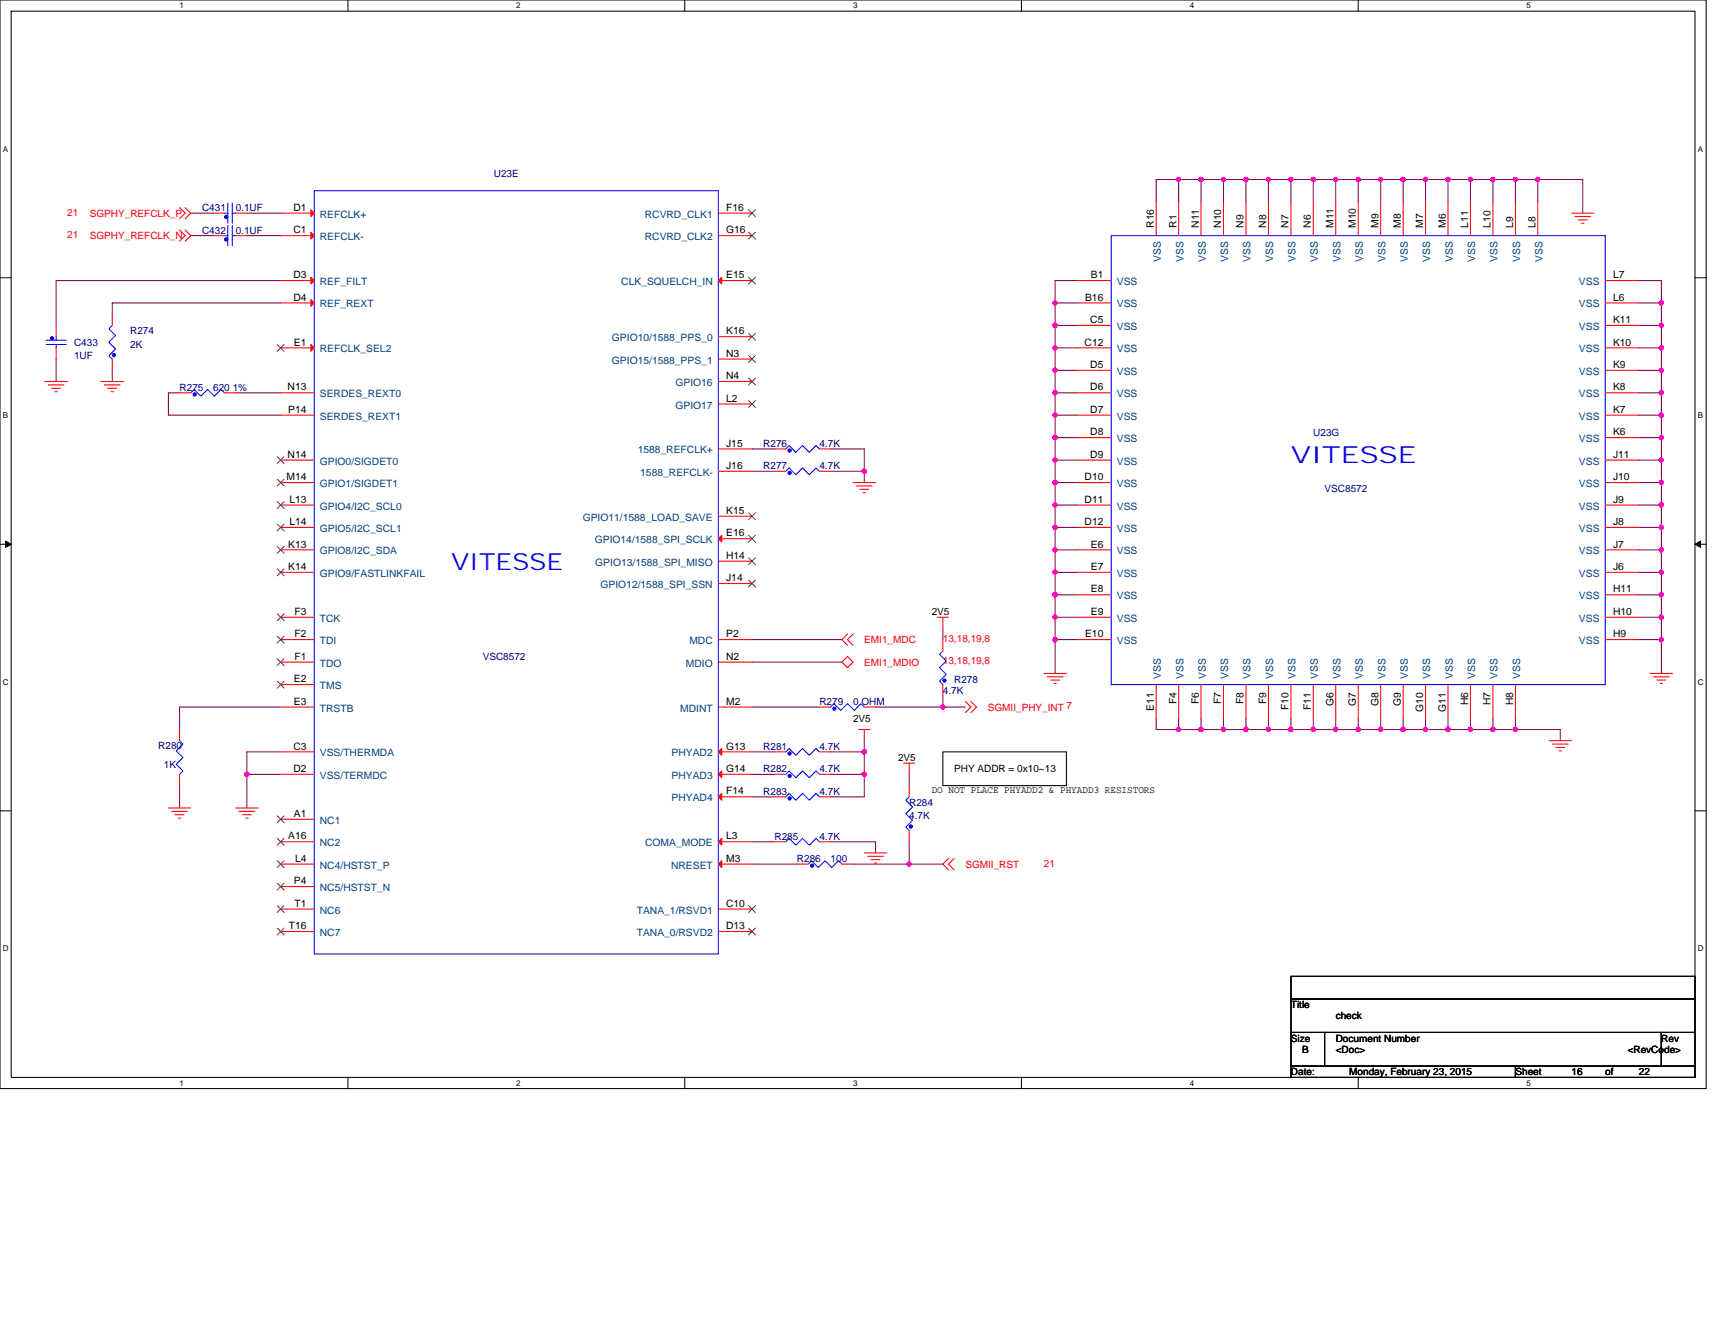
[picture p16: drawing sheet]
<svg xmlns="http://www.w3.org/2000/svg" width="279mm" height="216mm" viewBox="0 0 279 216" stroke-linecap="round" stroke-linejoin="round" font-family="sans-serif">
<defs><g id="words">
<g font-size="3.8" fill="#00f">
<text x="210.3" y="75.5">VITESSE</text>
<text x="73.5" y="92.9">VITESSE</text>
</g>
<g font-size="1.7">
<text x="47.8" y="34.4">D1</text>
<text x="118.3" y="34.4">F16</text>
<text x="47.8" y="38">C1</text>
<text x="118.3" y="38">G16</text>
<text x="188" y="37.1" transform="rotate(-90 188 37.1)">R16</text>
<text x="191.6" y="37.1" transform="rotate(-90 191.6 37.1)">R1</text>
<text x="195.3" y="37.1" transform="rotate(-90 195.3 37.1)">N11</text>
<text x="198.9" y="37.1" transform="rotate(-90 198.9 37.1)">N10</text>
<text x="202.6" y="37.1" transform="rotate(-90 202.6 37.1)">N9</text>
<text x="206.3" y="37.1" transform="rotate(-90 206.3 37.1)">N8</text>
<text x="209.9" y="37.1" transform="rotate(-90 209.9 37.1)">N7</text>
<text x="213.6" y="37.1" transform="rotate(-90 213.6 37.1)">N6</text>
<text x="217.2" y="37.1" transform="rotate(-90 217.2 37.1)">M11</text>
<text x="220.9" y="37.1" transform="rotate(-90 220.9 37.1)">M10</text>
<text x="224.6" y="37.1" transform="rotate(-90 224.6 37.1)">M9</text>
<text x="228.2" y="37.1" transform="rotate(-90 228.2 37.1)">M8</text>
<text x="231.9" y="37.1" transform="rotate(-90 231.9 37.1)">M7</text>
<text x="235.5" y="37.1" transform="rotate(-90 235.5 37.1)">M6</text>
<text x="239.2" y="37.1" transform="rotate(-90 239.2 37.1)">L11</text>
<text x="242.8" y="37.1" transform="rotate(-90 242.8 37.1)">L10</text>
<text x="246.5" y="37.1" transform="rotate(-90 246.5 37.1)">L9</text>
<text x="250.1" y="37.1" transform="rotate(-90 250.1 37.1)">L8</text>
<text x="47.8" y="45.3">D3</text>
<text x="118.3" y="45.3">E15</text>
<text x="177.7" y="45.3">B1</text>
<text x="262.8" y="45.3">L7</text>
<text x="47.8" y="49">D4</text>
<text x="176.8" y="49">B16</text>
<text x="177.6" y="52.6">C5</text>
<text x="262.8" y="52.6">K11</text>
<text x="262.8" y="49">L6</text>
<text x="47.9" y="56.3">E1</text>
<text x="118.3" y="58.1">N3</text>
<text x="118.3" y="54.5">K16</text>
<text x="176.7" y="56.3">C12</text>
<text x="177.6" y="60">D5</text>
<text x="262.8" y="56.3">K10</text>
<text x="262.8" y="60">K9</text>
<text x="46.9" y="63.6">N13</text>
<text x="118.3" y="61.8">N4</text>
<text x="118.3" y="65.4">L2</text>
<text x="177.6" y="63.6">D6</text>
<text x="262.8" y="63.6">K8</text>
<text x="46.9" y="67.3">P14</text>
<text x="177.6" y="67.3">D7</text>
<text x="177.6" y="70.9">D8</text>
<text x="262.8" y="67.3">K7</text>
<text x="262.8" y="70.9">K6</text>
<text x="46.9" y="74.6">N14</text>
<text x="118.3" y="72.8">J15</text>
<text x="118.3" y="76.4">J16</text>
<text x="177.6" y="74.6">D9</text>
<text x="262.8" y="74.6">J11</text>
<text x="46.7" y="78.3">M14</text>
<text x="47.1" y="81.9">L13</text>
<text x="118.3" y="83.7">K15</text>
<text x="176.7" y="78.3">D10</text>
<text x="176.7" y="81.9">D11</text>
<text x="262.8" y="81.9">J9</text>
<text x="262.8" y="78.3">J10</text>
<text x="46.9" y="89.2">K13</text>
<text x="47.1" y="85.6">L14</text>
<text x="118.3" y="87.4">E16</text>
<text x="176.7" y="85.6">D12</text>
<text x="177.7" y="89.2">E6</text>
<text x="262.8" y="89.2">J7</text>
<text x="262.8" y="85.6">J8</text>
<text x="46.9" y="92.9">K14</text>
<text x="118.3" y="94.7">J14</text>
<text x="118.3" y="91.1">H14</text>
<text x="177.7" y="92.9">E7</text>
<text x="262.8" y="92.9">J6</text>
<text x="48" y="100.2">F3</text>
<text x="177.7" y="96.5">E8</text>
<text x="177.7" y="100.2">E9</text>
<text x="262.8" y="100.2">H10</text>
<text x="262.8" y="96.5">H11</text>
<text x="48" y="107.5">F1</text>
<text x="48" y="103.8">F2</text>
<text x="118.3" y="103.8">P2</text>
<text x="118.3" y="107.5">N2</text>
<text x="176.8" y="103.8">E10</text>
<text x="262.8" y="103.8">H9</text>
<text x="47.9" y="111.2">E2</text>
<text x="47.9" y="114.8">E3</text>
<text x="118.3" y="114.8">M2</text>
<text x="188" y="115.8" transform="rotate(-90 188 115.8)">E11</text>
<text x="191.6" y="114.8" transform="rotate(-90 191.6 114.8)">F4</text>
<text x="195.3" y="114.8" transform="rotate(-90 195.3 114.8)">F6</text>
<text x="198.9" y="114.8" transform="rotate(-90 198.9 114.8)">F7</text>
<text x="202.6" y="114.8" transform="rotate(-90 202.6 114.8)">F8</text>
<text x="206.3" y="114.8" transform="rotate(-90 206.3 114.8)">F9</text>
<text x="209.9" y="115.7" transform="rotate(-90 209.9 115.7)">F10</text>
<text x="213.6" y="115.7" transform="rotate(-90 213.6 115.7)">F11</text>
<text x="217.2" y="115.1" transform="rotate(-90 217.2 115.1)">G6</text>
<text x="220.9" y="115.1" transform="rotate(-90 220.9 115.1)">G7</text>
<text x="224.6" y="115.1" transform="rotate(-90 224.6 115.1)">G8</text>
<text x="228.2" y="115.1" transform="rotate(-90 228.2 115.1)">G9</text>
<text x="231.9" y="116" transform="rotate(-90 231.9 116)">G10</text>
<text x="235.5" y="116" transform="rotate(-90 235.5 116)">G11</text>
<text x="239.2" y="115" transform="rotate(-90 239.2 115)">H6</text>
<text x="242.8" y="115" transform="rotate(-90 242.8 115)">H7</text>
<text x="246.5" y="115" transform="rotate(-90 246.5 115)">H8</text>
<text x="47.8" y="122.1">C3</text>
<text x="47.8" y="125.8">D2</text>
<text x="118.3" y="122.1">G13</text>
<text x="118.3" y="125.8">G14</text>
<text x="118.3" y="129.5">F14</text>
<text x="46.9" y="136.8">A16</text>
<text x="47.9" y="133.1">A1</text>
<text x="118.3" y="136.8">L3</text>
<text x="48.1" y="140.4">L4</text>
<text x="118.3" y="140.4">M3</text>
<text x="47.9" y="144.1">P4</text>
<text x="48" y="147.7">T1</text>
<text x="118.3" y="147.7">C10</text>
<text x="47.1" y="151.4">T16</text>
<text x="118.3" y="151.4">D13</text>
</g>
<g font-size="1.7" fill="#004080">
<text x="52.1" y="35.5">REFCLK+</text>
<text x="105.1" y="35.5">RCVRD_CLK1</text>
<text x="52.1" y="39.1">REFCLK-</text>
<text x="105.1" y="39.1">RCVRD_CLK2</text>
<text x="52.1" y="46.5">REF_FILT</text>
<text x="101.2" y="46.5">CLK_SQUELCH_IN</text>
<text x="181.9" y="46.5">VSS</text>
<text x="189.1" y="42.7" transform="rotate(-90 189.1 42.7)">VSS</text>
<text x="192.8" y="42.7" transform="rotate(-90 192.8 42.7)">VSS</text>
<text x="196.4" y="42.7" transform="rotate(-90 196.4 42.7)">VSS</text>
<text x="200.1" y="42.7" transform="rotate(-90 200.1 42.7)">VSS</text>
<text x="203.8" y="42.7" transform="rotate(-90 203.8 42.7)">VSS</text>
<text x="207.4" y="42.7" transform="rotate(-90 207.4 42.7)">VSS</text>
<text x="211.1" y="42.7" transform="rotate(-90 211.1 42.7)">VSS</text>
<text x="214.7" y="42.7" transform="rotate(-90 214.7 42.7)">VSS</text>
<text x="218.4" y="42.7" transform="rotate(-90 218.4 42.7)">VSS</text>
<text x="222" y="42.7" transform="rotate(-90 222 42.7)">VSS</text>
<text x="225.7" y="42.7" transform="rotate(-90 225.7 42.7)">VSS</text>
<text x="229.4" y="42.7" transform="rotate(-90 229.4 42.7)">VSS</text>
<text x="233" y="42.7" transform="rotate(-90 233 42.7)">VSS</text>
<text x="236.7" y="42.7" transform="rotate(-90 236.7 42.7)">VSS</text>
<text x="240.3" y="42.7" transform="rotate(-90 240.3 42.7)">VSS</text>
<text x="244" y="42.7" transform="rotate(-90 244 42.7)">VSS</text>
<text x="247.6" y="42.7" transform="rotate(-90 247.6 42.7)">VSS</text>
<text x="251.3" y="42.7" transform="rotate(-90 251.3 42.7)">VSS</text>
<text x="257.2" y="46.5">VSS</text>
<text x="52.1" y="50.1">REF_REXT</text>
<text x="181.9" y="50.1">VSS</text>
<text x="181.9" y="53.8">VSS</text>
<text x="257.2" y="53.8">VSS</text>
<text x="257.2" y="50.1">VSS</text>
<text x="52.1" y="57.4">REFCLK_SEL2</text>
<text x="99.7" y="59.2">GPIO15/1588_PPS_1</text>
<text x="99.7" y="55.6">GPIO10/1588_PPS_0</text>
<text x="181.9" y="57.4">VSS</text>
<text x="257.2" y="57.4">VSS</text>
<text x="52.1" y="64.7">SERDES_REXT0</text>
<text x="110" y="62.9">GPIO16</text>
<text x="181.9" y="61.1">VSS</text>
<text x="181.9" y="64.7">VSS</text>
<text x="257.2" y="64.7">VSS</text>
<text x="257.2" y="61.1">VSS</text>
<text x="52.1" y="68.4">SERDES_REXT1</text>
<text x="110" y="66.6">GPIO17</text>
<text x="181.9" y="68.4">VSS</text>
<text x="257.2" y="68.4">VSS</text>
<text x="52.1" y="75.7">GPIO0/SIGDET0</text>
<text x="103.9" y="73.9">1588_REFCLK+</text>
<text x="104.3" y="77.5">1588_REFCLK-</text>
<text x="181.9" y="75.7">VSS</text>
<text x="181.9" y="72.1">VSS</text>
<text x="257.2" y="75.7">VSS</text>
<text x="257.2" y="72.1">VSS</text>
<text x="52.1" y="79.4">GPIO1/SIGDET1</text>
<text x="52.1" y="83">GPIO4/I2C_SCL0</text>
<text x="181.9" y="79.4">VSS</text>
<text x="181.9" y="83">VSS</text>
<text x="257.2" y="83">VSS</text>
<text x="257.2" y="79.4">VSS</text>
<text x="52.1" y="86.7">GPIO5/I2C_SCL1</text>
<text x="94.9" y="84.9">GPIO11/1588_LOAD_SAVE</text>
<text x="96.9" y="88.5">GPIO14/1588_SPI_SCLK</text>
<text x="181.9" y="86.7">VSS</text>
<text x="257.2" y="86.7">VSS</text>
<text x="52.1" y="90.3">GPIO8/I2C_SDA</text>
<text x="52.1" y="94">GPIO9/FASTLINKFAIL</text>
<text x="97" y="92.2">GPIO13/1588_SPI_MISO</text>
<text x="97.8" y="95.8">GPIO12/1588_SPI_SSN</text>
<text x="181.9" y="90.3">VSS</text>
<text x="181.9" y="94">VSS</text>
<text x="257.2" y="94">VSS</text>
<text x="257.2" y="90.3">VSS</text>
<text x="52.1" y="101.3">TCK</text>
<text x="181.9" y="97.7">VSS</text>
<text x="181.9" y="101.3">VSS</text>
<text x="257.2" y="101.3">VSS</text>
<text x="257.2" y="97.7">VSS</text>
<text x="52.1" y="105">TDI</text>
<text x="112.3" y="105">MDC</text>
<text x="181.9" y="105">VSS</text>
<text x="257.2" y="105">VSS</text>
<text x="52.1" y="108.6">TDO</text>
<text x="52.1" y="112.3">TMS</text>
<text x="111.7" y="108.6">MDIO</text>
<text x="189.1" y="110.6" transform="rotate(-90 189.1 110.6)">VSS</text>
<text x="192.8" y="110.6" transform="rotate(-90 192.8 110.6)">VSS</text>
<text x="196.4" y="110.6" transform="rotate(-90 196.4 110.6)">VSS</text>
<text x="200.1" y="110.6" transform="rotate(-90 200.1 110.6)">VSS</text>
<text x="203.8" y="110.6" transform="rotate(-90 203.8 110.6)">VSS</text>
<text x="207.4" y="110.6" transform="rotate(-90 207.4 110.6)">VSS</text>
<text x="211.1" y="110.6" transform="rotate(-90 211.1 110.6)">VSS</text>
<text x="214.7" y="110.6" transform="rotate(-90 214.7 110.6)">VSS</text>
<text x="218.4" y="110.6" transform="rotate(-90 218.4 110.6)">VSS</text>
<text x="222" y="110.6" transform="rotate(-90 222 110.6)">VSS</text>
<text x="225.7" y="110.6" transform="rotate(-90 225.7 110.6)">VSS</text>
<text x="229.4" y="110.6" transform="rotate(-90 229.4 110.6)">VSS</text>
<text x="233" y="110.6" transform="rotate(-90 233 110.6)">VSS</text>
<text x="236.7" y="110.6" transform="rotate(-90 236.7 110.6)">VSS</text>
<text x="240.3" y="110.6" transform="rotate(-90 240.3 110.6)">VSS</text>
<text x="244" y="110.6" transform="rotate(-90 244 110.6)">VSS</text>
<text x="247.6" y="110.6" transform="rotate(-90 247.6 110.6)">VSS</text>
<text x="52.1" y="116">TRSTB</text>
<text x="110.8" y="116">MDINT</text>
<text x="52.1" y="123.3">VSS/THERMDA</text>
<text x="109.4" y="123.3">PHYAD2</text>
<text x="52.1" y="126.9">VSS/TERMDC</text>
<text x="109.4" y="126.9">PHYAD3</text>
<text x="109.4" y="130.6">PHYAD4</text>
<text x="52.1" y="137.9">NC2</text>
<text x="52.1" y="134.2">NC1</text>
<text x="105.1" y="137.9">COMA_MODE</text>
<text x="52.1" y="141.5">NC4/HSTST_P</text>
<text x="109.3" y="141.5">NRESET</text>
<text x="52.1" y="148.9">NC6</text>
<text x="52.1" y="145.2">NC5/HSTST_N</text>
<text x="103.7" y="148.9">TANA_1/RSVD1</text>
<text x="52.1" y="152.5">NC7</text>
<text x="103.7" y="152.5">TANA_0/RSVD2</text>
</g>
<g font-size="1.6" fill="#000080">
<text x="80.5" y="28.9">U23E</text>
<text x="32.9" y="34.4">C431</text>
<text x="38.4" y="34.4">0.1UF</text>
<text x="32.9" y="38.1">C432</text>
<text x="38.4" y="38.1">0.1UF</text>
<text x="12.1" y="56.3">C433</text>
<text x="12.1" y="58.5">1UF</text>
<text x="21.2" y="54.5">R274</text>
<text x="21.2" y="56.7">2K</text>
<text x="29.3" y="63.6">R275</text>
<text x="34.7" y="63.6">620 1%</text>
<text x="214" y="71">U23G</text>
<text x="124.4" y="72.8">R276</text>
<text x="124.4" y="76.5">R277</text>
<text x="133.5" y="72.8">4.7K</text>
<text x="133.5" y="76.5">4.7K</text>
<text x="215.8" y="80.1">VSC8572</text>
<text x="78.6" y="107.5">VSC8572</text>
<text x="153.6" y="113">4.7K</text>
<text x="155.4" y="111.2">R278</text>
<text x="133.5" y="114.9">R279</text>
<text x="139" y="114.9">0 OHM</text>
<text x="25.8" y="122">R280</text>
<text x="26.7" y="125.1">1K</text>
<text x="124.4" y="122.2">R281</text>
<text x="124.4" y="125.8">R282</text>
<text x="133.5" y="122.2">4.7K</text>
<text x="133.5" y="125.8">4.7K</text>
<text x="124.4" y="129.5">R283</text>
<text x="133.5" y="129.5">4.7K</text>
<text x="148.1" y="131.3">R284</text>
<text x="126.2" y="136.8">R285</text>
<text x="133.5" y="136.8">4.7K</text>
<text x="148.1" y="133.5">4.7K</text>
<text x="129.8" y="140.5">R286</text>
<text x="135.3" y="140.5">100</text>
</g>
<g font-size="1.6" fill="#f00">
<text x="11" y="35.1">21</text>
<text x="14.6" y="35.3">SGPHY_REFCLK_P</text>
<text x="11" y="38.8">21</text>
<text x="14.6" y="39">SGPHY_REFCLK_N</text>
<text x="140.8" y="104.8">EMI1_MDC</text>
<text x="153.6" y="104.6">13,18,19,8</text>
<text x="140.8" y="108.5">EMI1_MDIO</text>
<text x="153.6" y="108.3">13,18,19,8</text>
<text x="160.9" y="115.8">SGMII_PHY_INT 7</text>
<text x="157.3" y="141.4">SGMII_RST</text>
<text x="170.1" y="141.2">21</text>
</g>
<g font-size="1.6">
<text x="151.8" y="100.2">2V5</text>
<text x="139" y="117.6">2V5</text>
<text x="146.3" y="124">2V5</text>
<text x="155.4" y="125.8">PHY ADDR = 0x10~13</text>
<text x="151.8" y="129.3">DO NOT PLACE PHYADD2 &amp; PHYADD3 RESISTORS</text>
<text x="210.3" y="164.2">Title</text>
<text x="217.6" y="166.1">check</text>
<text x="210.3" y="169.7">Size</text>
<text x="212.1" y="171.6">B</text>
<text x="217.6" y="169.7">Document Number</text>
<text x="217.6" y="171.6">&lt;Doc&gt;</text>
<text x="265.2" y="171.6">&lt;RevCode&gt;</text>
<text x="270.7" y="169.7">Rev</text>
<text x="210.3" y="175.2">Date:</text>
<text x="219.8" y="175.2">Monday, February 23, 2015</text>
<text x="246.9" y="175.2">Sheet</text>
<text x="256" y="175.2">16</text>
<text x="261.5" y="175.2">of</text>
<text x="267" y="175.2">22</text>
</g>
<g font-size="1.3">
<text x="29.3" y="1.4">1</text>
<text x="84.1" y="1.4">2</text>
<text x="139" y="1.4">3</text>
<text x="193.8" y="1.4">4</text>
<text x="248.7" y="1.4">5</text>
<text x=".5" y="24.7">A</text>
<text x="276.6" y="24.7">A</text>
<text x=".5" y="68.2">B</text>
<text x="276.6" y="68.2">B</text>
<text x=".5" y="111.6">C</text>
<text x="276.6" y="111.6">C</text>
<text x=".5" y="155">D</text>
<text x="276.6" y="155">D</text>
<text x="29.3" y="176.9">1</text>
<text x="84.1" y="176.9">2</text>
<text x="139" y="176.9">3</text>
<text x="193.8" y="176.9">4</text>
<text x="248.7" y="176.9">5</text>
</g>
</g></defs>
<path d="M0 0h278v177.4h-278zM1.8 1.8h274.3v173.8h-274.3z" fill="none" stroke="#000" stroke-width=".17"/>
<g fill="#fff">
<path d="M29.3 .2h.7v1.5h-.7z"/>
<path d="M29.3 175.7h.7v1.5h-.7z"/>
</g>
<path d="M56.7 0v1.8M56.7 175.6v1.8" fill="none" stroke="#000" stroke-width=".17"/>
<g fill="#fff">
<path d="M84.1 .2h.7v1.5h-.7z"/>
<path d="M84.1 175.7h.7v1.5h-.7z"/>
</g>
<path d="M111.5 0v1.8M111.5 175.6v1.8" fill="none" stroke="#000" stroke-width=".17"/>
<g fill="#fff">
<path d="M139 .2h.7v1.5h-.7z"/>
<path d="M139 175.7h.7v1.5h-.7z"/>
</g>
<path d="M166.4 0v1.8M166.4 175.6v1.8" fill="none" stroke="#000" stroke-width=".17"/>
<g fill="#fff">
<path d="M193.8 .2h.8v1.5h-.8z"/>
<path d="M193.8 175.7h.8v1.5h-.8z"/>
</g>
<path d="M221.3 0v1.8M221.3 175.6v1.8" fill="none" stroke="#000" stroke-width=".17"/>
<g fill="#fff">
<path d="M248.7 .2h.7v1.5h-.7z"/>
<path d="M248.7 175.7h.7v1.5h-.7z"/>
<path d="M.5 23.5h.8v1.5h-.8z"/>
<path d="M276.6 23.5h.9v1.5h-.9z"/>
<path d="M.5 67h.8v1.4h-.8z"/>
<path d="M276.6 67h.9v1.4h-.9z"/>
</g>
<path d="M0 45.3h1.8M276.1 45.3h1.9" fill="none" stroke="#000" stroke-width=".17"/>
<g fill="#fff">
<path d="M.5 110.4h.9v1.5h-.9z"/>
<path d="M276.6 110.4h1v1.5h-1z"/>
</g>
<path d="M0 88.7h1.8M276.1 88.7h1.9" fill="none" stroke="#000" stroke-width=".17"/>
<path d="M.9 88.2l.9 .5-.9 .5zM276.1 88.7l1-.5v1z" fill="#000" stroke="#000" stroke-width=".16"/>
<g fill="#fff">
<path d="M.5 153.8h.9v1.5h-.9z"/>
<path d="M276.6 153.8h1v1.5h-1z"/>
</g>
<path d="M0 132.1h1.8M153.6 122.5h20.1v5.5h-20.1zM276.1 132.1h1.9M210.3 159.1h65.8v3.7h-65.8zM210.3 162.8h65.8v5.4h-65.8zM210.3 168.2h5.5v5.5h-5.5zM210.3 173.7h36.6v1.9h-36.6zM215.8 168.2h54.9v5.5h-54.9zM246.9 173.7h29.2v1.9h-29.2zM270.7 168.2h5.4v5.5h-5.4z" fill="none" stroke="#000" stroke-width=".17"/>
<g fill="none" stroke="#800040" stroke-width=".17">
<path d="M31.1 34.7h3.6M31.1 38.4h3.6M40.2 34.7h5.5M40.2 38.4h5.5M188.4 32.9v-3.6h3.6v3.6M192 29.3h3.7v3.6M195.7 29.3h3.6v3.6M199.3 29.3h3.7v3.6M203 29.3h3.7v3.6M206.7 29.3h3.6v3.6M210.3 29.3h3.7v3.6M214 29.3h3.6v3.6"/>
<path d="M217.6 29.3h3.7v3.6M221.3 29.3h3.6v3.6M224.9 29.3h3.7v3.6M228.6 29.3h3.6v3.6M232.2 29.3h3.7v3.6M235.9 29.3h3.7v3.6M239.6 29.3h3.6v3.6M243.2 29.3h3.7v3.6M246.9 29.3h3.6M250.5 29.3v3.6M250.5 29.3h7.4v5.4M9.1 58.5v3.7"/>
<path d="M45.7 45.7h-36.6v7.3M45.7 49.4h-27.4v1.8M171.9 49.4v3.6h3.7M171.9 53v3.7h3.7M171.9 56.7v3.6h3.7M175.6 45.7h-3.7v3.7h3.7M267 45.7h3.7v3.7M267 49.4h3.7M267 53h3.7M267 56.7h3.7M270.7 49.4v3.6M270.7 53v3.7"/>
<path d="M270.7 56.7v3.6M18.3 60.3v1.9M29.3 64h-1.9v3.6h18.3M38.4 64h7.3M122.5 73.2h3.7M122.5 76.8h3.7M135.3 73.2h5.5v3.6M135.3 76.8h5.5M140.8 76.8v1.8M171.9 60.3v3.7h3.7M171.9 64v3.6h3.7M171.9 67.6v3.7h3.7"/>
<path d="M171.9 71.3v3.7h3.7M171.9 75v3.6h3.7M171.9 78.6v3.7h3.7M267 60.3h3.7M267 64h3.7M267 67.6h3.7M267 71.3h3.7M267 78.6h3.7M267 75h3.7v3.6M270.7 60.3v3.7M270.7 64v3.6M270.7 67.6v3.7"/>
<path d="M270.7 78.6v3.7M270.7 71.3v3.7M171.9 93.3v3.6M171.9 89.6v3.7M171.9 96.9v3.7h3.7M171.9 96.9h3.7M171.9 93.3h3.7M171.9 85.9v3.7h3.7M171.9 82.3v3.6h3.7M267 96.9h3.7M267 93.3h3.7M267 89.6h3.7"/>
<path d="M267 85.9h3.7M267 82.3h3.7M270.7 96.9v3.7M270.7 93.3v3.6M270.7 89.6v3.7M270.7 85.9v3.7M270.7 82.3v3.6M45.7 115.2h-16.4v3.7M122.5 115.2h11M122.5 104.2h14.7M122.5 107.9h14.7M142.6 115.2h11"/>
<path d="M153.6 113.4v1.8M153.6 115.2h3.7M153.6 102.4v1.8M171.9 104.2v5.5M171.9 100.6v3.6h3.7M188.4 117v1.9h3.6M192 117v1.9M192 118.9h3.7M195.7 117v1.9M195.7 118.9h3.6M199.3 117v1.9M199.3 118.9h3.7"/>
<path d="M203 117v1.9M203 118.9h3.7M206.7 117v1.9M206.7 118.9h3.6M210.3 117v1.9M210.3 118.9h3.7M214 117v1.9M214 118.9h3.6M217.6 117v1.9M217.6 118.9h3.7M221.3 117v1.9M221.3 118.9h3.6"/>
<path d="M224.9 117v1.9M224.9 118.9h3.7M228.6 117v1.9M228.6 118.9h3.6M232.2 117v1.9M232.2 118.9h3.7M235.9 117v1.9M235.9 118.9h3.7M239.6 117v1.9M239.6 118.9h3.6M243.2 117v1.9M243.2 118.9h3.7"/>
<path d="M246.9 117v1.9M246.9 118.9h7.3v1.8M267 104.2h3.7M267 100.6h3.7M270.7 104.2v5.5M270.7 100.6v3.6M29.3 128v3.7M40.2 126.2v5.5M40.2 126.2h5.5M45.7 122.5h-5.5v3.7M122.5 137.2h3.7M122.5 122.5h3.7"/>
<path d="M122.5 126.2h3.7M122.5 129.8h3.7M135.3 122.5h5.5M135.3 126.2h5.5M135.3 137.2h7.3v1.8M140.8 120.7v1.8M140.8 126.2v3.6h-5.5M140.8 122.5v3.7M148.1 126.2v1.8M148.1 137.2v3.6M122.5 140.8h7.3M139 140.8h9.1"/>
<path d="M148.1 140.8h5.5"/>
</g>
<g fill="#f0f" stroke="#f0f" stroke-width=".17">
<circle cx="270.6" cy="104.2" r=".36"/>
<circle cx="270.6" cy="100.6" r=".36"/>
<circle cx="270.6" cy="96.9" r=".35"/>
<circle cx="270.6" cy="93.2" r=".35"/>
<circle cx="270.6" cy="89.6" r=".35"/>
<circle cx="270.6" cy="49.4" r=".36"/>
<circle cx="270.6" cy="53" r=".35"/>
<circle cx="270.6" cy="56.7" r=".35"/>
<circle cx="270.6" cy="60.3" r=".35"/>
<circle cx="270.6" cy="64" r=".36"/>
<circle cx="270.6" cy="67.6" r=".36"/>
<circle cx="270.6" cy="85.9" r=".36"/>
<circle cx="270.6" cy="82.3" r=".36"/>
<circle cx="270.6" cy="78.6" r=".35"/>
<circle cx="270.6" cy="75" r=".35"/>
<circle cx="192" cy="29.2" r=".36"/>
<circle cx="195.7" cy="29.2" r=".36"/>
<circle cx="199.3" cy="29.2" r=".35"/>
<circle cx="203" cy="29.2" r=".35"/>
<circle cx="250.5" cy="29.2" r=".36"/>
<circle cx="206.6" cy="29.2" r=".35"/>
<circle cx="210.3" cy="29.2" r=".36"/>
<circle cx="214" cy="29.2" r=".36"/>
<circle cx="217.6" cy="29.2" r=".35"/>
<circle cx="221.3" cy="29.2" r=".35"/>
<circle cx="224.9" cy="29.2" r=".35"/>
<circle cx="228.6" cy="29.2" r=".36"/>
<circle cx="232.2" cy="29.2" r=".36"/>
<circle cx="235.9" cy="29.2" r=".35"/>
<circle cx="239.6" cy="29.2" r=".35"/>
<circle cx="243.2" cy="29.2" r=".35"/>
<circle cx="195.7" cy="118.8" r=".36"/>
<circle cx="246.9" cy="118.8" r=".36"/>
<circle cx="239.5" cy="118.8" r=".36"/>
<circle cx="235.9" cy="118.8" r=".36"/>
<circle cx="232.2" cy="118.8" r=".36"/>
<circle cx="228.6" cy="118.8" r=".36"/>
<circle cx="224.9" cy="118.8" r=".36"/>
<circle cx="221.3" cy="118.8" r=".36"/>
<circle cx="217.6" cy="118.8" r=".36"/>
<circle cx="214" cy="118.8" r=".36"/>
<circle cx="210.3" cy="118.8" r=".36"/>
<circle cx="206.6" cy="118.8" r=".36"/>
<circle cx="203" cy="118.8" r=".36"/>
<circle cx="199.3" cy="118.8" r=".36"/>
<circle cx="171.9" cy="104.2" r=".36"/>
<circle cx="171.9" cy="100.6" r=".36"/>
<circle cx="171.9" cy="49.4" r=".36"/>
<circle cx="171.9" cy="53" r=".35"/>
<circle cx="171.9" cy="56.7" r=".35"/>
<circle cx="171.9" cy="60.3" r=".35"/>
<circle cx="171.9" cy="64" r=".36"/>
<circle cx="171.9" cy="67.6" r=".36"/>
<circle cx="171.9" cy="71.3" r=".35"/>
<circle cx="171.9" cy="75" r=".35"/>
<circle cx="171.9" cy="96.9" r=".35"/>
<circle cx="171.9" cy="93.2" r=".35"/>
<circle cx="171.9" cy="85.9" r=".36"/>
<circle cx="171.9" cy="82.3" r=".36"/>
<circle cx="171.9" cy="78.6" r=".35"/>
<circle cx="140.8" cy="126.2" r=".36"/>
<circle cx="140.8" cy="122.5" r=".36"/>
<circle cx="40.2" cy="126.2" r=".36"/>
<circle cx="140.8" cy="76.8" r=".36"/>
<circle cx="153.6" cy="115.2" r=".35"/>
<circle cx="148.1" cy="140.8" r=".36"/>
<circle cx="192" cy="118.8" r=".36"/>
<circle cx="270.6" cy="71.3" r=".35"/>
<circle cx="246.9" cy="29.2" r=".36"/>
<circle cx="171.9" cy="89.6" r=".35"/>
<circle cx="243.2" cy="118.8" r=".36"/>
</g>
<g fill="none" stroke="#f00" stroke-width=".17">
<path d="M29.3 37.5l.9 .9-.9 .9M29.3 33.8l.9 .9-.9 .9M30.2 37.5l.9 .9-.9 .9M30.2 33.8l.9 .9-.9 .9M34.7 38.4h1.9M34.7 34.7h1.9M38.4 38.4h1.8M38.4 34.7h1.8M45.7 34.7h5.5M45.7 38.4h5.5M117 34.7h5.5M117 38.4h5.5"/>
<path d="M188.4 32.9v5.5M192 32.9v5.5M195.7 32.9v5.5M199.3 32.9v5.5M203 32.9v5.5M206.7 32.9v5.5M210.3 32.9v5.5M214 32.9v5.5M217.6 32.9v5.5M221.3 32.9v5.5M224.9 32.9v5.5M228.6 32.9v5.5"/>
<path d="M232.2 32.9v5.5M235.9 32.9v5.5M239.6 32.9v5.5M243.2 32.9v5.5M246.9 32.9v5.5M250.5 32.9v5.5M256 34.7h3.7M256.6 35.3h2.5M257.1 35.8h1.5M257.7 36.4h.3M9.1 53v1.9M9.1 56.7v1.8"/>
<path d="M18.3 58.5v1.8M18.3 51.2v1.8M45.7 56.7h5.5M45.7 45.7h5.5M45.7 49.4h5.5M117 58.5h5.5M117 54.9h5.5M117 45.7h5.5M175.6 45.7h5.4M175.6 49.4h5.4M175.6 53h5.4M175.6 56.7h5.4"/>
<path d="M261.5 56.7h5.5M261.5 53h5.5M261.5 49.4h5.5M261.5 45.7h5.5M7.3 62.2h3.7M7.9 62.7h2.5M8.4 63.3h1.5M9 63.8h.3M16.4 62.2h3.7M17 62.7h2.6M17.5 63.3h1.5M18.1 63.8h.4"/>
<path d="M29.3 64h1.8M36.6 64h1.8M45.7 75h5.5M45.7 78.6h5.5M45.7 64h5.5M45.7 67.6h5.5M117 62.2h5.5M117 65.8h5.5M117 73.2h5.5M117 76.8h5.5M126.2 73.2h1.8M126.2 76.8h1.8"/>
<path d="M133.5 73.2h1.8M133.5 76.8h1.8M139 78.6h3.6M139.5 79.2h2.6M140.1 79.7h1.4M175.6 60.3h5.4M175.6 64h5.4M175.6 67.6h5.4M175.6 75h5.4M175.6 78.6h5.4M175.6 71.3h5.4M261.5 64h5.5"/>
<path d="M261.5 67.6h5.5M261.5 75h5.5M261.5 71.3h5.5M261.5 60.3h5.5M261.5 78.6h5.5M45.7 82.3h5.5M45.7 85.9h5.5M45.7 89.6h5.5M45.7 93.3h5.5M117 84.1h5.5M117 95.1h5.5M117 91.4h5.5"/>
<path d="M117 87.8h5.5M140.6 80.3h.4M175.6 89.6h5.4M175.6 82.3h5.4M175.6 93.3h5.4M175.6 96.9h5.4M175.6 85.9h5.4M261.5 96.9h5.5M261.5 93.3h5.5M261.5 89.6h5.5M261.5 85.9h5.5M261.5 82.3h5.5"/>
<path d="M29.3 118.9v1.8M45.7 100.6h5.5M45.7 107.9h5.5M45.7 104.2h5.5M45.7 111.5h5.5M45.7 115.2h5.5M117 107.9h5.5M117 104.2h5.5M117 115.2h5.5M133.5 115.2h1.8M138.1 103.3l-.9 .9 .9 1M138.1 107l.9 .9-.9 .9-.9-.9z"/>
<path d="M139 103.3l-.9 .9 .9 1M139.9 118.9h1.8M140.8 118.9v1.8M140.8 115.2h1.8M152.7 100.6h1.8M153.6 111.5v1.9M153.6 104.2v1.9M153.6 100.6v1.8M157.3 114.3l.9 .9-.9 .9M158.2 114.3l.9 .9-.9 .9M170.1 109.7h3.6M170.6 110.3h2.6"/>
<path d="M171.2 110.8h1.4M171.7 111.4h.4M175.6 100.6h5.4M175.6 104.2h5.4M188.4 111.5v5.5M192 111.5v5.5M195.7 111.5v5.5M199.3 111.5v5.5M203 111.5v5.5M206.7 111.5v5.5M210.3 111.5v5.5M214 111.5v5.5"/>
<path d="M217.6 111.5v5.5M221.3 111.5v5.5M224.9 111.5v5.5M228.6 111.5v5.5M232.2 111.5v5.5M235.9 111.5v5.5M239.6 111.5v5.5M243.2 111.5v5.5M246.9 111.5v5.5M261.5 104.2h5.5M261.5 100.6h5.5M268.8 109.7h3.7"/>
<path d="M269.4 110.3h2.5M269.9 110.8h1.5M270.5 111.4h.3M27.4 131.7h3.7M28 132.2h2.5M28.5 132.8h1.5M29.1 133.3h.3M29.3 126.2v1.8M38.4 131.7h3.7M38.9 132.2h2.6M39.5 132.8h1.5M40 133.3h.4"/>
<path d="M45.7 137.2h5.5M45.7 133.5h5.5M45.7 122.5h5.5M45.7 126.2h5.5M117 137.2h5.5M117 122.5h5.5M117 126.2h5.5M117 129.8h5.5M126.2 122.5h1.8M126.2 126.2h1.8M126.2 137.2h1.8M126.2 129.8h1.8"/>
<path d="M133.5 122.5h1.8M133.5 126.2h1.8M133.5 137.2h1.8M133.5 129.8h1.8M140.8 139h3.7M141.4 139.5h2.5M147.2 124.4h1.8M148.1 124.4v1.8M148.1 135.3v1.9M148.1 128v1.8M154.5 139.9l-.9 .9 .9 .9M155.4 139.9l-.9 .9 .9 .9"/>
<path d="M252.4 120.7h3.6M252.9 121.2h2.6M253.5 121.8h1.4M254 122.3h.4M45.7 151.8h5.5M45.7 148.1h5.5M45.7 140.8h5.5M45.7 144.5h5.5M117 140.8h5.5M117 148.1h5.5M117 151.8h5.5M129.8 140.8h1.9"/>
<path d="M137.2 140.8h1.8M141.9 140.1h1.5M142.5 140.6h.3"/>
</g>
<g fill="none" stroke="#00f" stroke-width=".17">
<path d="M36.6 38.4h.5M36.6 34.7h.5M37.1 36.7v3.3M37.1 33.1v3.3M37.8 38.4h.6M37.8 34.7h.6M37.8 36.7v3.3M37.8 33.1v3.3M51.2 31.1h65.8v124.3h-65.8zM181 38.4h80.5v73.1h-80.5zM7.5 56.1h3.3M7.5 55.4h3.3"/>
<path d="M9.1 56.1v.6M9.1 54.9v.5M18.3 53l-.6 .6 1.1 1.1-1.1 1.1 1.1 1.1-1.1 1.1 .6 .5M31.1 64l.5-.5 1.1 1.1 1.1-1.1 1.1 1.1 1.1-1.1 .6 .5M128 73.2l.6-.6 1 1.1 1.1-1.1 1.1 1.1 1.1-1.1 .6 .6M128 76.8l.6-.6 1 1.1 1.1-1.1 1.1 1.1 1.1-1.1 .6 .6M135.3 115.2l.6-.5 1.1 1.1 1.1-1.1 1.1 1.1 1.1-1.1 .5 .5M153.6 106.1l-.5 .5 1.1 1.1-1.1 1.1 1.1 1.1-1.1 1.1 .5 .5M29.3 120.7l.5 .5-1.1 1.1 1.1 1.1-1.1 1.1 1.1 1.1-.5 .6M128 122.5l.6-.5 1 1.1 1.1-1.1 1.1 1.1 1.1-1.1 .6 .5M128 126.2l.6-.6 1 1.1 1.1-1.1 1.1 1.1 1.1-1.1 .6 .6M128 137.2l.6-.6 1 1.1 1.1-1.1 1.1 1.1 1.1-1.1 .6 .6"/>
<path d="M128 129.8l.6-.5 1 1.1 1.1-1.1 1.1 1.1 1.1-1.1 .6 .5M148.1 129.8l-.5 .6 1.1 1.1-1.1 1.1 1.1 1.1-1.1 1.1 .5 .5M131.7 140.8l.5-.5 1.1 1.1 1.1-1.1 1.1 1.1 1.1-1.1 .6 .5"/>
</g>
<g fill="#00f" stroke="#00f" stroke-width=".17">
<circle cx="31.7" cy="64.3" r=".27"/>
<circle cx="18.5" cy="57.9" r=".27"/>
<circle cx="8.5" cy="55.1" r=".27"/>
<circle cx="148.4" cy="134.7" r=".27"/>
<circle cx="128.6" cy="122.8" r=".27"/>
<circle cx="128.6" cy="126.4" r=".27"/>
<circle cx="135.9" cy="115.5" r=".27"/>
<circle cx="128.6" cy="130.1" r=".27"/>
<circle cx="153.9" cy="110.9" r=".27"/>
<circle cx="36.8" cy="39" r=".27"/>
<circle cx="128.6" cy="73.4" r=".27"/>
<circle cx="36.8" cy="35.4" r=".27"/>
<circle cx="128.6" cy="77.1" r=".27"/>
<circle cx="132.3" cy="141.1" r=".27"/>
</g>
<g fill="#f00" stroke="#f00" stroke-width=".17">
<path d="M50.7 34.2l.5 .5-.5 .6z"/>
<path d="M50.7 37.8l.5 .6-.5 .5z"/>
<path d="M117 140.8l.6-.5v1.1z"/>
<path d="M117 137.2l.6-.6v1.1z"/>
<path d="M50.7 56.1l.5 .6-.5 .5z"/>
<path d="M50.7 45.2l.5 .5-.5 .6z"/>
<path d="M50.7 48.8l.5 .6-.5 .5z"/>
<path d="M117 122.5l.6-.5v1.1z"/>
<path d="M117 126.2l.6-.6v1.1z"/>
<path d="M117.6 129.3v1.1l-.6-.6z"/>
<path d="M117 45.7l.6-.5v1.1z"/>
<path d="M117 87.8l.6-.6v1.1z"/>
</g>
<g fill="none" stroke="#804000" stroke-width=".16">
<path d="M122 34.2l1.1 1.1M122 37.8l1.1 1.2M123.1 34.2l-1.2 1.1M123.1 37.8l-1.2 1.2M45.2 56.1l1.1 1.2M46.3 56.1l-1.2 1.2M122 58l1.1 1.1M122 54.3l1.1 1.1M122 45.2l1.1 1.1M123.1 58l-1.2 1.1M123.1 54.3l-1.2 1.1M123.1 45.2l-1.2 1.1"/>
<path d="M45.2 74.4l1.1 1.1M45.2 78.1l1.1 1.1M46.3 74.4l-1.2 1.1M46.3 78.1l-1.2 1.1M122 61.6l1.1 1.1M122 65.3l1.1 1.1M123.1 61.6l-1.2 1.1M123.1 65.3l-1.2 1.1M45.2 81.7l1.1 1.2M45.2 85.4l1.1 1.1M45.2 89l1.1 1.2M45.2 92.7l1.1 1.1"/>
<path d="M46.3 81.7l-1.2 1.2M46.3 85.4l-1.2 1.1M46.3 89l-1.2 1.2M46.3 92.7l-1.2 1.1M122 83.6l1.1 1.1M122 94.5l1.1 1.2M122 90.9l1.1 1.1M122 87.2l1.1 1.1M123.1 83.6l-1.2 1.1M123.1 94.5l-1.2 1.2M123.1 90.9l-1.2 1.1M123.1 87.2l-1.2 1.1"/>
<path d="M45.2 100l1.1 1.2M45.2 107.3l1.1 1.2M45.2 103.7l1.1 1.1M45.2 111l1.1 1.1M46.3 100l-1.2 1.2M46.3 107.3l-1.2 1.2M46.3 103.7l-1.2 1.1M46.3 111l-1.2 1.1M45.2 136.6l1.1 1.1M45.2 132.9l1.1 1.2M46.3 136.6l-1.2 1.1M46.3 132.9l-1.2 1.2"/>
<path d="M45.2 151.2l1.1 1.2M45.2 147.6l1.1 1.1M45.2 140.3l1.1 1.1M45.2 143.9l1.1 1.1M46.3 151.2l-1.2 1.2M46.3 147.6l-1.2 1.1M46.3 140.3l-1.2 1.1M46.3 143.9l-1.2 1.1M122 147.6l1.1 1.1M122 151.2l1.1 1.2M123.1 147.6l-1.2 1.1M123.1 151.2l-1.2 1.2"/>
</g>
<use href="#words"/>
</svg>
